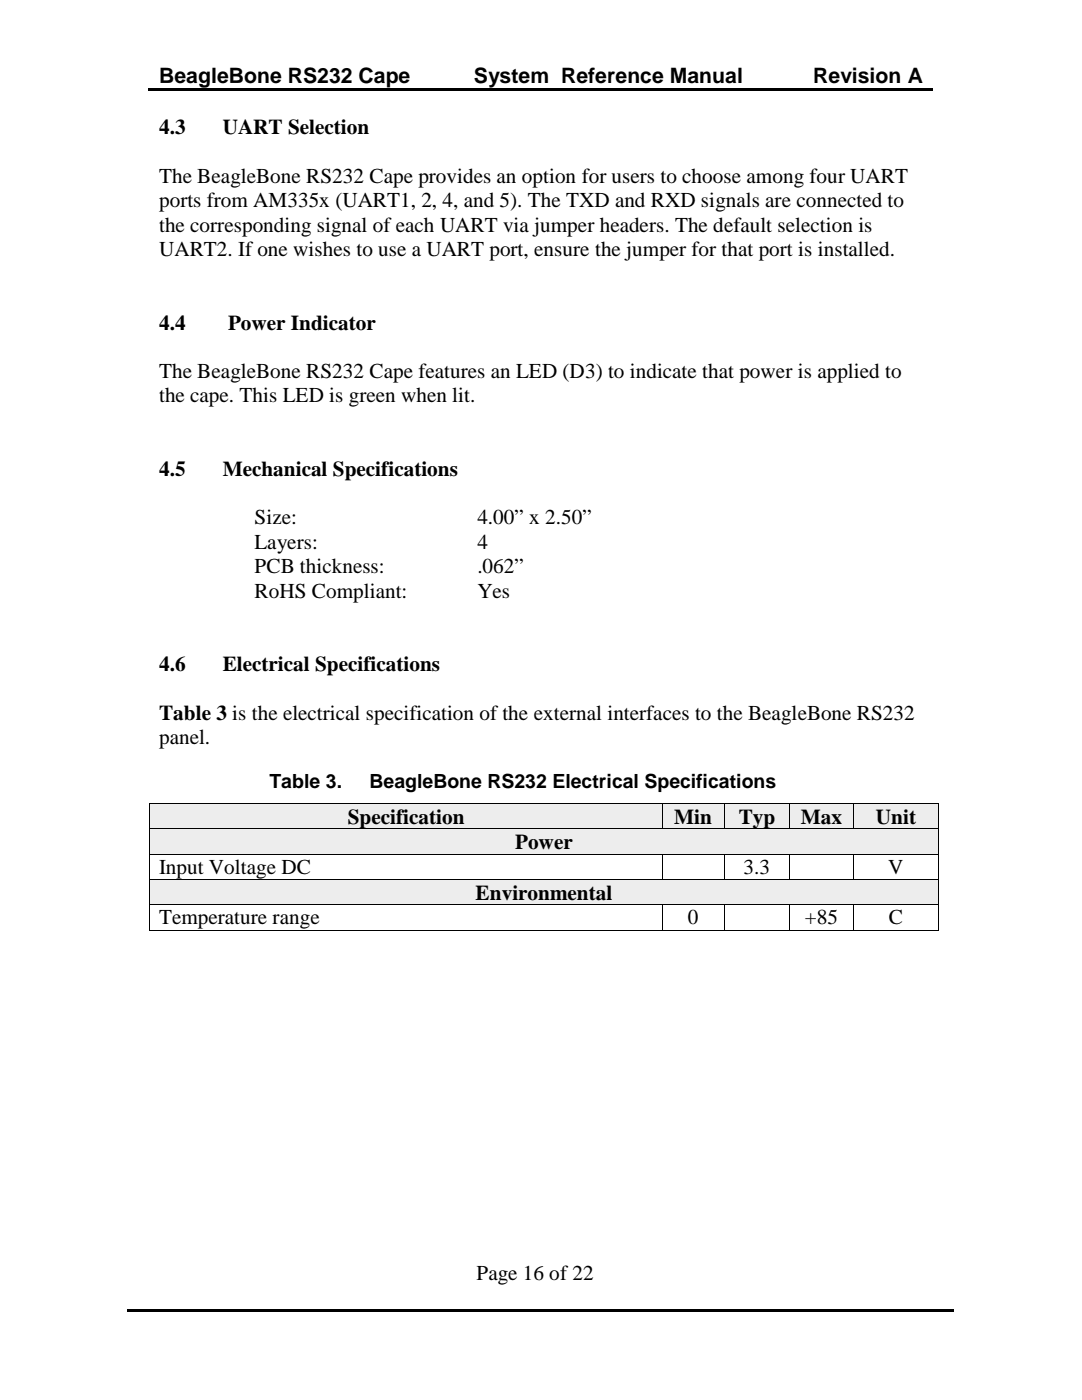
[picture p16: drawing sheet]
<svg xmlns="http://www.w3.org/2000/svg" width="216mm" height="279mm" viewBox="0 0 216 279" stroke-linecap="round" stroke-linejoin="round" font-family="sans-serif">
<defs><g id="words">
<g font-size="4.2">
<text x="31.7" y="16.6">BeagleBone RS232 Cape</text>
<text x="94.6" y="16.6">System Reference Manual</text>
<text x="162.3" y="16.6">Revision A</text>
<text x="31.8" y="26.8">4.3</text>
<text x="44.5" y="26.8">UART Selection</text>
<text x="31.8" y="36.5">The BeagleBone RS232 Cape provides an option for users to choose among four UART</text>
<text x="31.8" y="41.4">ports from AM335x (UART1, 2, 4, and 5). The TXD and RXD signals are connected to</text>
<text x="31.8" y="46.2">the corresponding signal of each UART via jumper headers. The default selection is</text>
<text x="31.8" y="51.1">UART2. If one wishes to use a UART port, ensure the jumper for that port is installed.</text>
<text x="31.8" y="65.8">4.4</text>
<text x="45.5" y="65.8">Power Indicator</text>
<text x="31.8" y="75.4">The BeagleBone RS232 Cape features an LED (D3) to indicate that power is applied to</text>
<text x="31.8" y="80.3">the cape. This LED is green when lit.</text>
<text x="31.8" y="95">4.5</text>
<text x="44.5" y="95">Mechanical Specifications</text>
<text x="50.8" y="104.6">Size:</text>
<text x="95.2" y="104.6">4.00” x 2.50”</text>
<text x="50.8" y="109.5">Layers:</text>
<text x="95.2" y="109.5">4</text>
<text x="50.8" y="114.4">PCB thickness:</text>
<text x="50.8" y="119.3">RoHS Compliant:</text>
<text x="95.2" y="114.4">.062”</text>
<text x="95.2" y="119.3">Yes</text>
<text x="31.8" y="133.9">4.6</text>
<text x="44.5" y="133.9">Electrical Specifications</text>
<text x="31.8" y="143.6">Table 3 is the electrical specification of the external interfaces to the BeagleBone RS232</text>
<text x="31.8" y="148.5">panel.</text>
<text x="69.4" y="164.4">Specification</text>
<text x="134.5" y="164.4">Min</text>
<text x="147.4" y="164.4">Typ</text>
<text x="159.8" y="164.4">Max</text>
<text x="174.8" y="164.4">Unit</text>
<text x="102.8" y="169.5">Power</text>
<text x="31.7" y="174.4">Input Voltage DC</text>
<text x="94.9" y="179.5">Environmental</text>
<text x="148.4" y="174.4">3.3</text>
<text x="177.2" y="174.4">V</text>
<text x="31.7" y="184.5">Temperature range</text>
<text x="137.2" y="184.5">0</text>
<text x="160.6" y="184.5">+85</text>
<text x="177.4" y="184.5">C</text>
<text x="95.1" y="255.4">Page 16 of 22</text>
</g>
<g font-size="3.9">
<text x="53.8" y="157.3">Table 3.</text>
<text x="73.7" y="157.3">BeagleBone RS232 Electrical Specifications</text>
</g>
</g></defs>
<path d="M29.6 17.6h60.9v.5h-60.9zM90.3 17.6h.5v.5h-.5zM90.8 17.6h61.6v.5h-61.6zM152.1 17.6h.6v.5h-.6zM152.7 17.6h33.4v.5h-33.4zM25.3 261.3h64.4v.5h-64.4zM89.5 261.3h.5v.5h-.5zM90 261.3h33.8v.5h-33.8zM123.6 261.3h.5v.5h-.5zM124.1 261.3h66.2v.5h-66.2z" fill="#000"/>
<g fill="#eaf1dd">
<path d="M29.9 160.5h102.2v4.9h-102.2z"/>
<path d="M31.7 160.5h98.6v4.9h-98.6z"/>
<path d="M132.3 160.5h12.1v4.9h-12.1z"/>
<path d="M134.1 160.5h8.5v4.9h-8.5z"/>
<path d="M144.6 160.5h12.9v4.9h-12.9z"/>
<path d="M146.4 160.5h9.3v4.9h-9.3z"/>
<path d="M157.7 160.5h12.5v4.9h-12.5z"/>
<path d="M159.5 160.5h8.9v4.9h-8.9z"/>
<path d="M170.4 160.5h16.8v4.9h-16.8z"/>
<path d="M172.2 160.5h13.2v4.9h-13.2z"/>
</g>
<path d="M29.8 160.3h.1v.2h-.1zM132.1 160.3h.2v.2h-.2zM144.4 160.3h.2v.2h-.2zM157.5 160.3h.2v.2h-.2zM170.2 160.3h.2v.2h-.2zM187.2 160.3h.2v.2h-.2z" fill="#000"/>
<path d="M29.8 160.5v4.9M29.9 160.4h102.2M132.2 160.5v4.9M132.3 160.4h12.1M144.5 160.5v4.9M144.6 160.4h12.9M157.6 160.5v4.9M157.7 160.4h12.5M170.3 160.5v4.9M170.4 160.4h16.8M187.3 160.5v4.9" fill="none" stroke="#000" stroke-width=".2"/>
<g fill="#eaf1dd">
<path d="M29.9 165.6h157.3v4.8h-157.3z"/>
<path d="M31.7 165.6h153.7v4.8h-153.7z"/>
</g>
<path d="M29.8 165.4h.1v.1h-.1zM29.8 170.4h.1v.2h-.1zM132.1 165.4h.2v.1h-.2zM132.1 170.4h.2v.2h-.2zM144.4 165.4h.2v.1h-.2zM144.4 170.4h.2v.2h-.2zM157.5 165.4h.2v.1h-.2zM157.5 170.4h.2v.2h-.2zM170.2 165.4h.2v.1h-.2zM170.2 170.4h.2v.2h-.2zM187.2 165.4h.2v.1h-.2zM187.2 170.4h.2v.2h-.2z" fill="#000"/>
<g fill="none" stroke="#000" stroke-width=".2">
<path d="M29.8 165.5v4.9M29.8 170.6v4.9M29.9 165.4h102.2M29.9 170.5h102.2M132.2 170.6v4.9M132.3 165.4h12.1M132.3 170.5h12.1M144.5 170.6v4.9M144.6 165.4h12.9M144.6 170.5h12.9M157.6 170.6v4.9M157.7 165.4h12.5"/>
<path d="M157.7 170.5h12.5M170.3 170.6v4.9M170.4 165.4h16.8M170.4 170.5h16.8M187.3 165.5v4.9M187.3 170.6v4.9"/>
</g>
<g fill="#eaf1dd">
<path d="M29.9 175.6h157.3v4.9h-157.3z"/>
<path d="M31.7 175.6h153.7v4.9h-153.7z"/>
</g>
<g fill="#000">
<path d="M29.8 175.5h.1v.1h-.1zM132.1 175.5h.2v.1h-.2zM144.4 175.5h.2v.1h-.2zM157.5 175.5h.2v.1h-.2zM170.2 175.5h.2v.1h-.2zM187.2 175.5h.2v.1h-.2zM29.8 180.5h.1v.2h-.1zM29.8 185.5h.1v.2h-.1zM132.1 180.5h.2v.2h-.2zM132.1 185.5h.2v.2h-.2zM144.4 180.5h.2v.2h-.2zM144.4 185.5h.2v.2h-.2z"/>
<path d="M157.5 180.5h.2v.2h-.2zM157.5 185.5h.2v.2h-.2zM170.2 180.5h.2v.2h-.2zM170.2 185.5h.2v.2h-.2zM187.2 180.5h.2v.2h-.2zM187.2 185.5h.2v.2h-.2z"/>
</g>
<g fill="none" stroke="#000" stroke-width=".2">
<path d="M29.8 175.6v4.9M29.9 175.6h102.2M132.3 175.6h12.1M144.6 175.6h12.9M157.7 175.6h12.5M170.4 175.6h16.8M187.3 175.6v4.9M29.8 180.7v4.8M29.9 180.6h102.2M29.9 185.6h102.2M132.2 180.7v4.8M132.3 180.6h12.1"/>
<path d="M132.3 185.6h12.1M144.5 180.7v4.8M144.6 180.6h12.9M144.6 185.6h12.9M157.6 180.7v4.8M157.7 180.6h12.5M157.7 185.6h12.5M170.3 180.7v4.8M170.4 180.6h16.8M170.4 185.6h16.8M187.3 180.7v4.8"/>
</g>
<use href="#words"/>
</svg>
